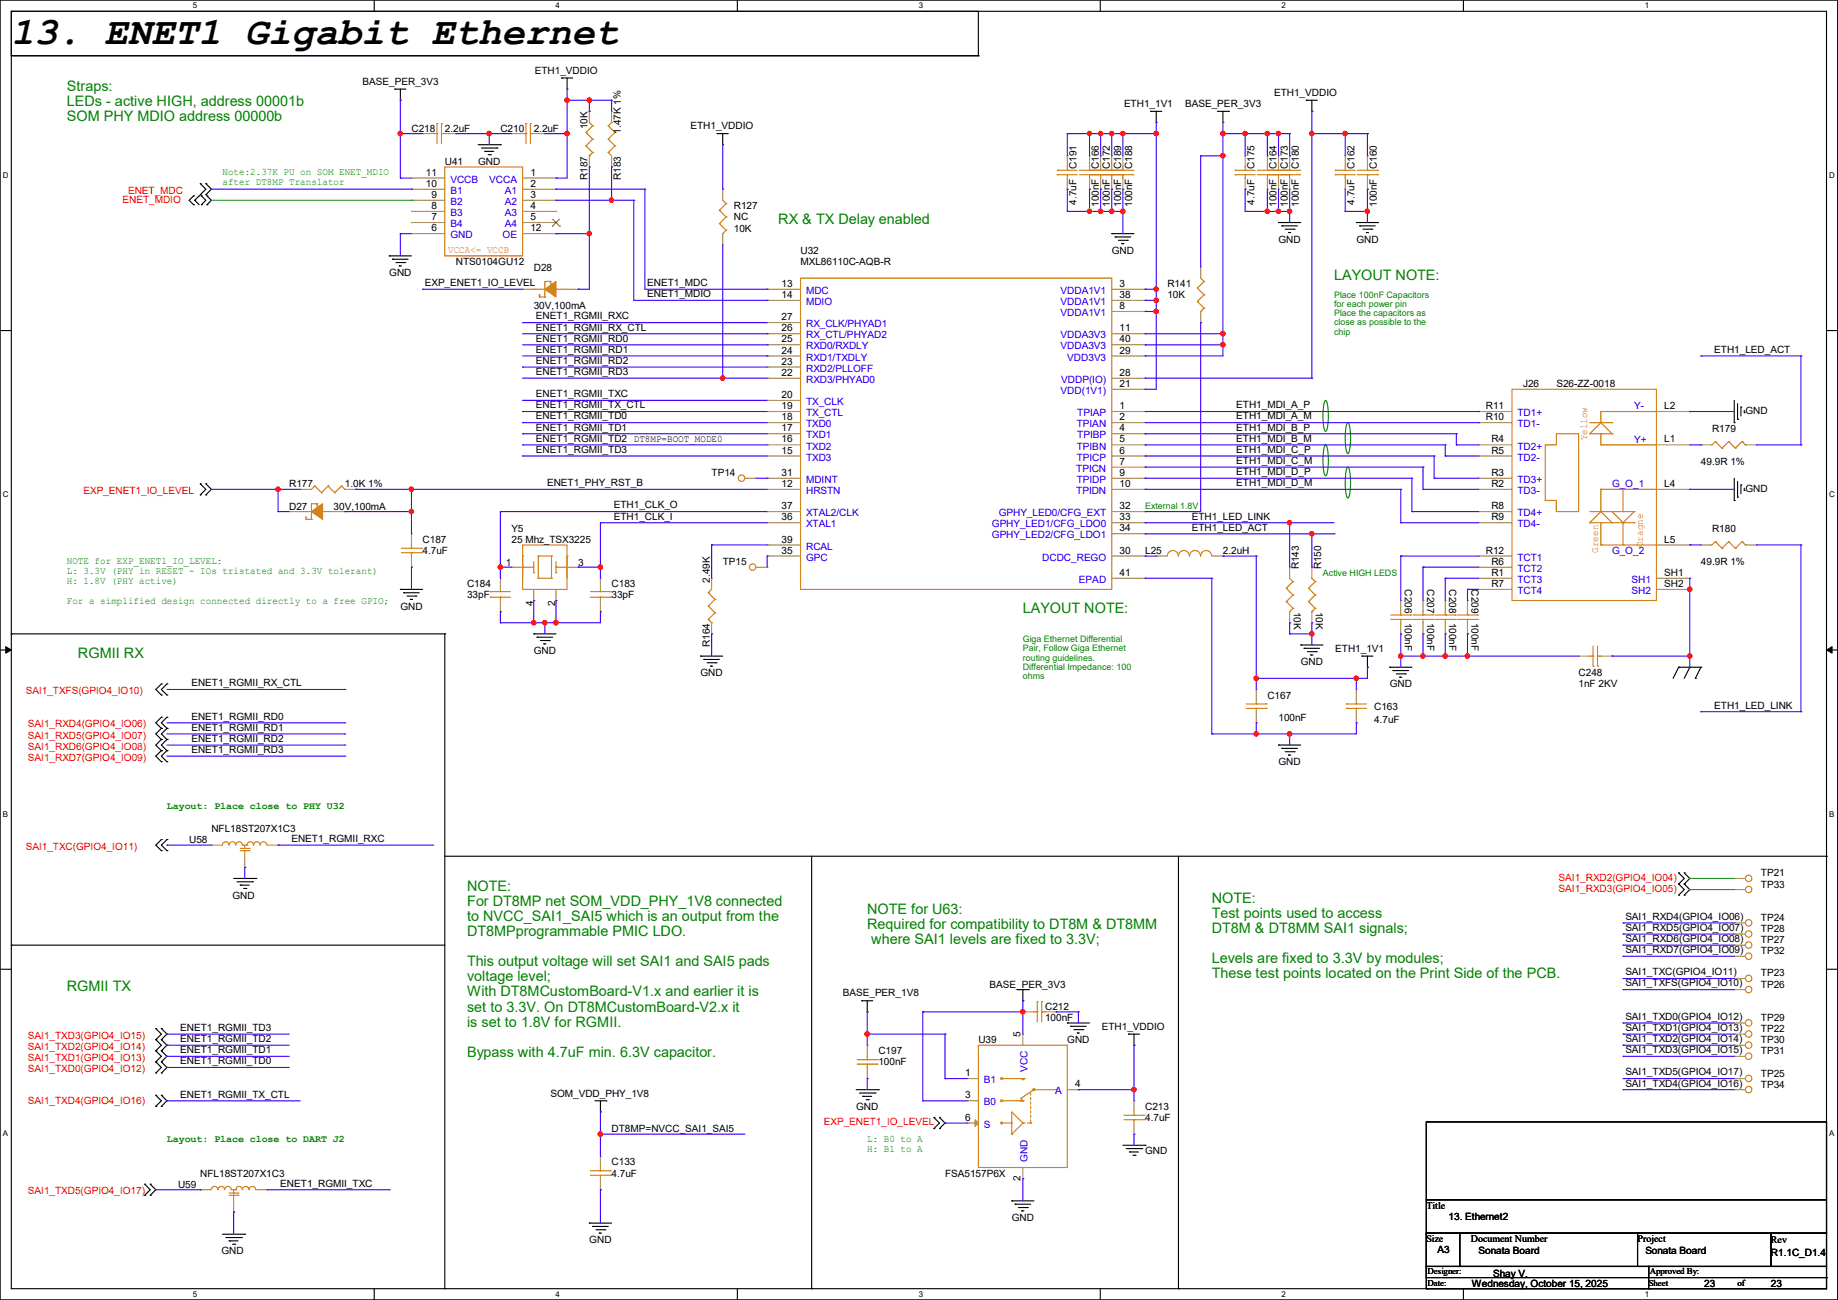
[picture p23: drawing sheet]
<svg xmlns="http://www.w3.org/2000/svg" width="420mm" height="297mm" viewBox="0 0 420 297" stroke-linecap="round" stroke-linejoin="round" font-family="sans-serif">
<defs><g id="words">
<text font-size="8.9" x="2.6" y="10.1">13. ENET1 Gigabit Ethernet</text>
<g font-size="3.3" fill="#008000">
<text x="15.3" y="20.8">Straps:</text>
<text x="15.3" y="24.2">LEDs - active HIGH, address 00001b</text>
<text x="15.3" y="27.6">SOM PHY MDIO address 00000b</text>
<text x="177.8" y="51.3">RX &amp; TX Delay enabled</text>
<text x="304.8" y="64">LAYOUT NOTE:</text>
<text x="233.7" y="140.2">LAYOUT NOTE:</text>
<text x="17.8" y="150.3">RGMII RX</text>
<text x="106.7" y="203.7">NOTE:</text>
<text x="106.7" y="207.1">For DT8MP net SOM_VDD_PHY_1V8 connected</text>
<text x="198.2" y="208.7">NOTE for U63:</text>
<text x="276.9" y="206.2">NOTE:</text>
<text x="276.9" y="209.6">Test points used to access</text>
<text x="106.7" y="210.5">to NVCC_SAI1_SAI5 which is an output from the</text>
<text x="106.7" y="214">DT8MPprogrammable PMIC LDO.</text>
<text x="198.2" y="212.2">Required for compatibility to DT8M &amp; DT8MM</text>
<text x="199.1" y="215.6">where SAI1 levels are fixed to 3.3V;</text>
<text x="276.9" y="213.1">DT8M &amp; DT8MM SAI1 signals;</text>
<text x="106.7" y="220.8">This output voltage will set SAI1 and SAI5 pads</text>
<text x="276.9" y="219.9">Levels are fixed to 3.3V by modules;</text>
<text x="15.3" y="226.5">RGMII TX</text>
<text x="106.7" y="224.2">voltage level;</text>
<text x="106.7" y="227.7">With DT8MCustomBoard-V1.x and earlier it is</text>
<text x="276.9" y="223.4">These test points located on the Print Side of the PCB.</text>
<text x="106.7" y="231.1">set to 3.3V. On DT8MCustomBoard-V2.x it</text>
<text x="106.7" y="234.5">is set to 1.8V for RGMII.</text>
<text x="106.7" y="241.4">Bypass with 4.7uF min. 6.3V capacitor.</text>
</g>
<g font-size="2.3">
<text x="122.2" y="16.8">ETH1_VDDIO</text>
<text x="82.8" y="19.4">BASE_PER_3V3</text>
<text x="291.1" y="21.9">ETH1_VDDIO</text>
<text x="134.2" y="29.5" transform="rotate(-90 134.2 29.5)">10K</text>
<text x="157.8" y="29.5">ETH1_VDDIO</text>
<text x="256.8" y="24.5">ETH1_1V1</text>
<text x="270.8" y="24.5">BASE_PER_3V3</text>
<text x="94" y="30.1">C218</text>
<text x="101.6" y="30.1">2.2uF</text>
<text x="114.3" y="30.1">C210</text>
<text x="122" y="30.1">2.2uF</text>
<text x="141.9" y="30.5" transform="rotate(-90 141.9 30.5)">1.47K 1%</text>
<text x="97.3" y="40.1">11</text>
<text x="101.6" y="37.7">U41</text>
<text x="109.3" y="37.7">GND</text>
<text x="121.2" y="40.1">1</text>
<text x="134.2" y="41.2" transform="rotate(-90 134.2 41.2)">R187</text>
<text x="141.9" y="41.2" transform="rotate(-90 141.9 41.2)">R183</text>
<text x="246" y="38.7" transform="rotate(-90 246 38.7)">C191</text>
<text x="251.1" y="38.7" transform="rotate(-90 251.1 38.7)">C166</text>
<text x="253.6" y="38.7" transform="rotate(-90 253.6 38.7)">C172</text>
<text x="256.2" y="38.7" transform="rotate(-90 256.2 38.7)">C189</text>
<text x="258.7" y="38.7" transform="rotate(-90 258.7 38.7)">C188</text>
<text x="286.6" y="38.7" transform="rotate(-90 286.6 38.7)">C175</text>
<text x="291.7" y="38.7" transform="rotate(-90 291.7 38.7)">C164</text>
<text x="294.3" y="38.7" transform="rotate(-90 294.3 38.7)">C173</text>
<text x="296.8" y="38.7" transform="rotate(-90 296.8 38.7)">C180</text>
<text x="309.5" y="38.7" transform="rotate(-90 309.5 38.7)">C162</text>
<text x="314.6" y="38.7" transform="rotate(-90 314.6 38.7)">C160</text>
<text x="97.3" y="42.7">10</text>
<text x="98.6" y="47.8">8</text>
<text x="98.6" y="45.2">9</text>
<text x="121.2" y="42.7">2</text>
<text x="121.2" y="45.2">3</text>
<text x="121.2" y="47.8">4</text>
<text x="167.7" y="47.8">R127</text>
<text x="246" y="46.8" transform="rotate(-90 246 46.8)">4.7uF</text>
<text x="251.1" y="47.3" transform="rotate(-90 251.1 47.3)">100nF</text>
<text x="253.6" y="47.3" transform="rotate(-90 253.6 47.3)">100nF</text>
<text x="256.2" y="47.3" transform="rotate(-90 256.2 47.3)">100nF</text>
<text x="258.7" y="47.3" transform="rotate(-90 258.7 47.3)">100nF</text>
<text x="286.6" y="46.8" transform="rotate(-90 286.6 46.8)">4.7uF</text>
<text x="291.7" y="47.3" transform="rotate(-90 291.7 47.3)">100nF</text>
<text x="294.3" y="47.3" transform="rotate(-90 294.3 47.3)">100nF</text>
<text x="296.8" y="47.3" transform="rotate(-90 296.8 47.3)">100nF</text>
<text x="309.5" y="46.8" transform="rotate(-90 309.5 46.8)">4.7uF</text>
<text x="314.6" y="47.3" transform="rotate(-90 314.6 47.3)">100nF</text>
<text x="98.6" y="52.8">6</text>
<text x="98.6" y="50.3">7</text>
<text x="121.2" y="50.3">5</text>
<text x="121.2" y="52.8">12</text>
<text x="167.7" y="52.9">10K</text>
<text x="167.7" y="50.4">NC</text>
<text x="182.9" y="58">U32</text>
<text x="254" y="58">GND</text>
<text x="292.1" y="55.5">GND</text>
<text x="309.9" y="55.5">GND</text>
<text x="88.9" y="63.1">GND</text>
<text x="97.1" y="65.4">EXP_ENET1_IO_LEVEL</text>
<text x="104.2" y="60.5">NTS0104GU12</text>
<text x="122" y="61.8">D28</text>
<text x="147.9" y="65.4">ENET1_MDC</text>
<text x="178.6" y="65.5">13</text>
<text x="182.9" y="60.5">MXL86110C-AQB-R</text>
<text x="255.8" y="65.5">3</text>
<text x="266.7" y="65.6">R141</text>
<text x="122" y="70.7">30V,100mA</text>
<text x="147.9" y="67.9">ENET1_MDIO</text>
<text x="178.6" y="68.1">14</text>
<text x="255.8" y="70.6">8</text>
<text x="255.8" y="68.1">38</text>
<text x="266.7" y="68.2">10K</text>
<text x="122.5" y="73">ENET1_RGMII_RXC</text>
<text x="122.5" y="75.5">ENET1_RGMII_RX_CTL</text>
<text x="178.6" y="73.2">27</text>
<text x="178.6" y="75.7">26</text>
<text x="255.8" y="75.7">11</text>
<text x="122.5" y="78.1">ENET1_RGMII_RD0</text>
<text x="122.5" y="80.6">ENET1_RGMII_RD1</text>
<text x="122.5" y="83.1">ENET1_RGMII_RD2</text>
<text x="178.6" y="83.3">23</text>
<text x="178.6" y="80.8">24</text>
<text x="178.6" y="78.2">25</text>
<text x="255.8" y="78.2">40</text>
<text x="255.8" y="80.8">29</text>
<text x="391.7" y="80.6">ETH1_LED_ACT</text>
<text x="122.5" y="85.7">ENET1_RGMII_RD3</text>
<text x="178.6" y="85.9">22</text>
<text x="255.8" y="88.4">21</text>
<text x="255.8" y="85.9">28</text>
<text x="348" y="88.5">J26</text>
<text x="355.6" y="88.5">S26-ZZ-0018</text>
<text x="122.5" y="95.8">ENET1_RGMII_TD0</text>
<text x="122.5" y="90.8">ENET1_RGMII_TXC</text>
<text x="122.5" y="93.3">ENET1_RGMII_TX_CTL</text>
<text x="178.6" y="93.5">19</text>
<text x="178.6" y="90.9">20</text>
<text x="255.8" y="93.5">1</text>
<text x="282.5" y="93.3">ETH1_MDI_A_P</text>
<text x="282.5" y="95.8">ETH1_MDI_A_M</text>
<text x="339.5" y="93.5">R11</text>
<text x="380.3" y="93.5">L2</text>
<text x="398.8" y="94.6">GND</text>
<text x="122.5" y="98.4">ENET1_RGMII_TD1</text>
<text x="122.5" y="100.9">ENET1_RGMII_TD2 DT8MP=BOOT_MODE0</text>
<text x="178.6" y="98.6">17</text>
<text x="178.6" y="101.1">16</text>
<text x="178.6" y="96">18</text>
<text x="255.8" y="96">2</text>
<text x="255.8" y="98.6">4</text>
<text x="255.8" y="101.1">5</text>
<text x="282.5" y="98.4">ETH1_MDI_B_P</text>
<text x="282.5" y="100.9">ETH1_MDI_B_M</text>
<text x="339.5" y="96">R10</text>
<text x="340.8" y="101.1">R4</text>
<text x="380.3" y="101.1">L1</text>
<text x="391.2" y="98.6">R179</text>
<text x="122.5" y="103.5">ENET1_RGMII_TD3</text>
<text x="178.6" y="103.6">15</text>
<text x="255.8" y="103.6">6</text>
<text x="255.8" y="106.2">7</text>
<text x="282.5" y="103.5">ETH1_MDI_C_P</text>
<text x="282.5" y="106">ETH1_MDI_C_M</text>
<text x="340.8" y="103.6">R5</text>
<text x="388.7" y="106.3">49.9R 1%</text>
<text x="66.1" y="111.3">R177</text>
<text x="78.8" y="111.3">1.0K 1%</text>
<text x="125" y="111.1">ENET1_PHY_RST_B</text>
<text x="162.6" y="108.8">TP14</text>
<text x="178.6" y="111.3">12</text>
<text x="178.6" y="108.7">31</text>
<text x="255.8" y="108.7">9</text>
<text x="255.8" y="111.3">10</text>
<text x="282.5" y="108.5">ETH1_MDI_D_P</text>
<text x="282.5" y="111.1">ETH1_MDI_D_M</text>
<text x="340.8" y="111.3">R2</text>
<text x="340.8" y="108.7">R3</text>
<text x="380.3" y="111.3">L4</text>
<text x="398.8" y="112.4">GND</text>
<text x="66.1" y="116.4">D27</text>
<text x="76.2" y="116.4">30V,100mA</text>
<text x="140.3" y="116.2">ETH1_CLK_O</text>
<text x="140.3" y="118.7">ETH1_CLK_I</text>
<text x="178.6" y="116.3">37</text>
<text x="178.6" y="118.9">36</text>
<text x="255.8" y="116.3">32</text>
<text x="255.8" y="118.9">33</text>
<text x="272.3" y="118.7">ETH1_LED_LINK</text>
<text x="340.8" y="116.3">R8</text>
<text x="340.8" y="118.9">R9</text>
<text x="96.6" y="124">C187</text>
<text x="116.9" y="121.5">Y5</text>
<text x="116.9" y="124">25 Mhz_TSX3225</text>
<text x="178.6" y="124">39</text>
<text x="255.8" y="121.4">34</text>
<text x="272.3" y="121.2">ETH1_LED_ACT</text>
<text x="380.3" y="124">L5</text>
<text x="391.2" y="121.5">R180</text>
<text x="96.6" y="126.6">4.7uF</text>
<text x="115.6" y="129.4">1</text>
<text x="132.1" y="129.4">3</text>
<text x="165.1" y="129.1">TP15</text>
<text x="178.6" y="126.5">35</text>
<text x="255.8" y="126.5">30</text>
<text x="255.8" y="131.6">41</text>
<text x="261.7" y="126.6">L25</text>
<text x="279.4" y="126.6">2.2uH</text>
<text x="296.8" y="130.1" transform="rotate(-90 296.8 130.1)">R143</text>
<text x="301.9" y="130.1" transform="rotate(-90 301.9 130.1)">R150</text>
<text x="339.5" y="126.5">R12</text>
<text x="340.8" y="131.6">R1</text>
<text x="340.8" y="129">R6</text>
<text x="380.3" y="131.6">SH1</text>
<text x="388.7" y="129.1">49.9R 1%</text>
<text x="106.7" y="134.2">C184</text>
<text x="106.7" y="136.7">33pF</text>
<text x="139.7" y="134.2">C183</text>
<text x="139.7" y="136.7">33pF</text>
<text x="162.2" y="133.1" transform="rotate(-90 162.2 133.1)">2.49K</text>
<text x="321" y="134.7" transform="rotate(90 321 134.7)">C206</text>
<text x="326.1" y="134.7" transform="rotate(90 326.1 134.7)">C207</text>
<text x="331.2" y="134.7" transform="rotate(90 331.2 134.7)">C208</text>
<text x="336.3" y="134.7" transform="rotate(90 336.3 134.7)">C209</text>
<text x="340.8" y="134.1">R7</text>
<text x="380.3" y="134.1">SH2</text>
<text x="91.5" y="139.3">GND</text>
<text x="121.8" y="138.5" transform="rotate(-90 121.8 138.5)">4</text>
<text x="126.9" y="138.5" transform="rotate(-90 126.9 138.5)">2</text>
<text x="295.6" y="139.7" transform="rotate(90 295.6 139.7)">10K</text>
<text x="300.7" y="139.7" transform="rotate(90 300.7 139.7)">10K</text>
<text x="321" y="142.3" transform="rotate(90 321 142.3)">100nF</text>
<text x="326.1" y="142.3" transform="rotate(90 326.1 142.3)">100nF</text>
<text x="331.2" y="142.3" transform="rotate(90 331.2 142.3)">100nF</text>
<text x="336.3" y="142.3" transform="rotate(90 336.3 142.3)">100nF</text>
<text x="122" y="149.4">GND</text>
<text x="162.2" y="147.9" transform="rotate(-90 162.2 147.9)">R164</text>
<text x="305.1" y="148.9">ETH1_1V1</text>
<text x="160.1" y="154.5">GND</text>
<text x="297.2" y="152">GND</text>
<text x="360.7" y="154.5">C248</text>
<text x="43.7" y="156.8">ENET1_RGMII_RX_CTL</text>
<text x="289.6" y="159.6">C167</text>
<text x="317.5" y="157.1">GND</text>
<text x="360.7" y="157.1">1nF 2KV</text>
<text x="391.7" y="161.9">ETH1_LED_LINK</text>
<text x="43.7" y="164.4">ENET1_RGMII_RD0</text>
<text x="43.7" y="167">ENET1_RGMII_RD1</text>
<text x="292.1" y="164.7">100nF</text>
<text x="314" y="162.1">C163</text>
<text x="314" y="165.2">4.7uF</text>
<text x="43.7" y="172">ENET1_RGMII_RD3</text>
<text x="43.7" y="169.5">ENET1_RGMII_RD2</text>
<text x="292.1" y="174.8">GND</text>
<text x="48.3" y="190.1">NFL18ST207X1C3</text>
<text x="43.2" y="192.6">U58</text>
<text x="66.6" y="192.4">ENET1_RGMII_RXC</text>
<text x="402.4" y="200.2">TP21</text>
<text x="402.4" y="202.8">TP33</text>
<text x="53.1" y="205.3">GND</text>
<text x="371.4" y="210.1">SAI1_RXD4(GPIO4_IO06)</text>
<text x="371.4" y="212.7">SAI1_RXD5(GPIO4_IO07)</text>
<text x="371.4" y="215.2">SAI1_RXD6(GPIO4_IO08)</text>
<text x="402.4" y="215.5">TP27</text>
<text x="402.4" y="210.4">TP24</text>
<text x="402.4" y="212.9">TP28</text>
<text x="371.4" y="217.8">SAI1_RXD7(GPIO4_IO09)</text>
<text x="402.4" y="218">TP32</text>
<text x="192.6" y="227.7">BASE_PER_1V8</text>
<text x="226.1" y="225.6">BASE_PER_3V3</text>
<text x="371.4" y="222.8">SAI1_TXC(GPIO4_IO11)</text>
<text x="371.4" y="225.4">SAI1_TXFS(GPIO4_IO10)</text>
<text x="402.4" y="223.1">TP23</text>
<text x="402.4" y="225.6">TP26</text>
<text x="238.8" y="230.7">C212</text>
<text x="238.8" y="233.3">100nF</text>
<text x="371.4" y="233">SAI1_TXD0(GPIO4_IO12)</text>
<text x="402.4" y="233.3">TP29</text>
<text x="41.2" y="235.5">ENET1_RGMII_TD3</text>
<text x="41.2" y="238.1">ENET1_RGMII_TD2</text>
<text x="223.6" y="238.3">U39</text>
<text x="233.2" y="237" transform="rotate(-90 233.2 237)">5</text>
<text x="243.9" y="238.3">GND</text>
<text x="251.8" y="235.3">ETH1_VDDIO</text>
<text x="371.4" y="235.5">SAI1_TXD1(GPIO4_IO13)</text>
<text x="371.4" y="238.1">SAI1_TXD2(GPIO4_IO14)</text>
<text x="402.4" y="235.8">TP22</text>
<text x="402.4" y="238.3">TP30</text>
<text x="41.2" y="243.2">ENET1_RGMII_TD0</text>
<text x="41.2" y="240.6">ENET1_RGMII_TD1</text>
<text x="200.7" y="240.9">C197</text>
<text x="200.7" y="243.4">100nF</text>
<text x="220.5" y="245.9">1</text>
<text x="371.4" y="240.6">SAI1_TXD3(GPIO4_IO15)</text>
<text x="371.4" y="245.7">SAI1_TXD5(GPIO4_IO17)</text>
<text x="402.4" y="240.9">TP31</text>
<text x="402.4" y="246">TP25</text>
<text x="41.2" y="250.8">ENET1_RGMII_TX_CTL</text>
<text x="125.8" y="250.5">SOM_VDD_PHY_1V8</text>
<text x="220.5" y="251">3</text>
<text x="245.7" y="248.4">4</text>
<text x="371.4" y="248.2">SAI1_TXD4(GPIO4_IO16)</text>
<text x="402.4" y="248.5">TP34</text>
<text x="195.6" y="253.6">GND</text>
<text x="220.5" y="256">6</text>
<text x="261.7" y="253.6">C213</text>
<text x="261.7" y="256.1">4.7uF</text>
<text x="139.7" y="258.7">DT8MP=NVCC_SAI1_SAI5</text>
<text x="261.7" y="263.7">GND</text>
<text x="45.8" y="268.8">NFL18ST207X1C3</text>
<text x="139.7" y="266.3">C133</text>
<text x="139.7" y="268.8">4.7uF</text>
<text x="215.9" y="268.8">FSA5157P6X</text>
<text x="233.2" y="269.8" transform="rotate(-90 233.2 269.8)">2</text>
<text x="40.7" y="271.4">U59</text>
<text x="64.1" y="271.1">ENET1_RGMII_TXC</text>
<text x="231.2" y="279">GND</text>
<text x="325.9" y="276.1">Title</text>
<text x="331" y="278.7">13. Ethernet2</text>
<text x="50.6" y="286.6">GND</text>
<text x="134.7" y="284.1">GND</text>
<text x="325.9" y="283.8">Size</text>
<text x="328.5" y="286.3">A3</text>
<text x="336.1" y="283.8">Document Number</text>
<text x="337.9" y="286.6">Sonata Board</text>
<text x="374.2" y="283.8">Project</text>
<text x="376" y="286.6">Sonata Board</text>
<text x="404.7" y="284">Rev</text>
<text x="404.7" y="286.8">R1.1C_D1.4</text>
<text x="336.3" y="294">Wednesday, October 15, 2025</text>
<text x="341.2" y="291.7">Shay V.</text>
<text x="389.4" y="294">23</text>
<text x="404.7" y="294">23</text>
</g>
<g font-size="2.3" fill="#008000">
<text x="50.8" y="40">Note:2.37K PU on SOM ENET_MDIO</text>
<text x="50.8" y="42.3">after DT8MP Translator</text>
<text x="15.3" y="128.9">NOTE for EXP_ENET1_IO_LEVEL:</text>
<text x="15.3" y="131.2">L: 3.3V (PHY in RESET - IOs tristated and 3.3V tolerant)</text>
<text x="15.3" y="133.5">H: 1.8V (PHY active)</text>
<text x="15.3" y="138">For a simplified design connected directly to a free GPIO;</text>
<text x="38.1" y="184.8">Layout: Place close to PHY U32</text>
<text x="38.1" y="261">Layout: Place close to DART J2</text>
<text x="198.2" y="261">L: B0 to A</text>
<text x="198.2" y="263.3">H: B1 to A</text>
</g>
<g font-size="2.3" fill="#00c">
<text x="102.9" y="41.7">VCCB</text>
<text x="111.8" y="41.7">VCCA</text>
<text x="102.9" y="46.8">B2</text>
<text x="102.9" y="44.3">B1</text>
<text x="115.4" y="44.3">A1</text>
<text x="115.4" y="46.8">A2</text>
<text x="102.9" y="51.9">B4</text>
<text x="102.9" y="49.4">B3</text>
<text x="115.4" y="49.4">A3</text>
<text x="115.4" y="51.9">A4</text>
<text x="102.9" y="54.4">GND</text>
<text x="114.9" y="54.4">OE</text>
<text x="184.2" y="67.1">MDC</text>
<text x="184.2" y="69.7">MDIO</text>
<text x="242.4" y="67.1">VDDA1V1</text>
<text x="242.4" y="69.7">VDDA1V1</text>
<text x="184.2" y="74.8">RX_CLK/PHYAD1</text>
<text x="184.2" y="77.3">RX_CTL/PHYAD2</text>
<text x="242.4" y="77.3">VDDA3V3</text>
<text x="242.4" y="72.2">VDDA1V1</text>
<text x="184.2" y="82.4">RXD1/TXDLY</text>
<text x="184.2" y="79.8">RXD0/RXDLY</text>
<text x="242.4" y="79.8">VDDA3V3</text>
<text x="243.9" y="82.4">VDD3V3</text>
<text x="184.2" y="87.5">RXD3/PHYAD0</text>
<text x="184.2" y="84.9">RXD2/PLLOFF</text>
<text x="242.5" y="87.5">VDDP(IO)</text>
<text x="184.2" y="95.1">TX_CTL</text>
<text x="184.2" y="92.5">TX_CLK</text>
<text x="242.4" y="90">VDD(1V1)</text>
<text x="246.2" y="95.1">TPIAP</text>
<text x="346.8" y="95.1">TD1+</text>
<text x="373.4" y="93.6">Y-</text>
<text x="184.2" y="100.2">TXD1</text>
<text x="184.2" y="97.6">TXD0</text>
<text x="246" y="97.6">TPIAN</text>
<text x="246.2" y="100.2">TPIBP</text>
<text x="346.8" y="97.6">TD1-</text>
<text x="373.4" y="101.2">Y+</text>
<text x="184.2" y="102.7">TXD2</text>
<text x="184.2" y="105.2">TXD3</text>
<text x="245.9" y="107.8">TPICN</text>
<text x="246" y="102.7">TPIBN</text>
<text x="246" y="105.2">TPICP</text>
<text x="346.8" y="102.7">TD2+</text>
<text x="346.8" y="105.2">TD2-</text>
<text x="184.2" y="112.9">HRSTN</text>
<text x="184.2" y="110.3">MDINT</text>
<text x="245.9" y="112.9">TPIDN</text>
<text x="246" y="110.3">TPIDP</text>
<text x="346.8" y="112.9">TD3-</text>
<text x="346.8" y="110.3">TD3+</text>
<text x="368.3" y="111.3">G_O_1</text>
<text x="184.2" y="117.9">XTAL2/CLK</text>
<text x="228.2" y="117.9">GPHY_LED0/CFG_EXT</text>
<text x="346.8" y="117.9">TD4+</text>
<text x="184.2" y="120.5">XTAL1</text>
<text x="184.2" y="125.6">RCAL</text>
<text x="226.7" y="120.5">GPHY_LED1/CFG_LDO0</text>
<text x="226.7" y="123">GPHY_LED2/CFG_LDO1</text>
<text x="346.8" y="120.5">TD4-</text>
<text x="184.2" y="128.1">GPC</text>
<text x="238.2" y="128.1">DCDC_REGO</text>
<text x="346.8" y="130.6">TCT2</text>
<text x="346.8" y="128.1">TCT1</text>
<text x="368.3" y="126.6">G_O_2</text>
<text x="246.6" y="133.2">EPAD</text>
<text x="346.8" y="133.2">TCT3</text>
<text x="346.8" y="135.7">TCT4</text>
<text x="372.8" y="133.2">SH1</text>
<text x="372.8" y="135.7">SH2</text>
<text x="234.8" y="244.9" transform="rotate(-90 234.8 244.9)">VCC</text>
<text x="224.8" y="247.5">B1</text>
<text x="241.1" y="250">A</text>
<text x="224.8" y="257.6">S</text>
<text x="224.8" y="252.6">B0</text>
<text x="234.8" y="265.5" transform="rotate(-90 234.8 265.5)">GND</text>
</g>
<g font-size="2.3" fill="#f00">
<text x="28" y="46.3">ENET_MDIO</text>
<text x="29.3" y="44.3">ENET_MDC</text>
<text x="19.1" y="112.9">EXP_ENET1_IO_LEVEL</text>
<text x="5.9" y="158.6">SAI1_TXFS(GPIO4_IO10)</text>
<text x="6.4" y="166.2">SAI1_RXD4(GPIO4_IO06)</text>
<text x="6.4" y="173.8">SAI1_RXD7(GPIO4_IO09)</text>
<text x="6.4" y="171.3">SAI1_RXD6(GPIO4_IO08)</text>
<text x="6.4" y="168.7">SAI1_RXD5(GPIO4_IO07)</text>
<text x="5.9" y="194.1">SAI1_TXC(GPIO4_IO11)</text>
<text x="356.2" y="201.3">SAI1_RXD2(GPIO4_IO04)</text>
<text x="356.2" y="203.8">SAI1_RXD3(GPIO4_IO05)</text>
<text x="6.4" y="237.3">SAI1_TXD3(GPIO4_IO15)</text>
<text x="6.4" y="239.9">SAI1_TXD2(GPIO4_IO14)</text>
<text x="6.4" y="244.9">SAI1_TXD0(GPIO4_IO12)</text>
<text x="6.4" y="242.4">SAI1_TXD1(GPIO4_IO13)</text>
<text x="6.4" y="252.3">SAI1_TXD4(GPIO4_IO16)</text>
<text x="188.3" y="257.1">EXP_ENET1_IO_LEVEL</text>
<text x="6.4" y="272.9">SAI1_TXD5(GPIO4_IO17)</text>
</g>
<g font-size="2.3" fill="#cc8006">
<text x="102.4" y="57.8">VCCA&lt;= VCCB</text>
<text x="362.7" y="100.6" transform="rotate(-90 362.7 100.6)">Yellow</text>
<text x="375.4" y="125" transform="rotate(-90 375.4 125)">Oragne</text>
<text x="365.2" y="126.3" transform="rotate(-90 365.2 126.3)">Green</text>
</g>
<g font-size="2" fill="#008000">
<text x="304.8" y="68">Place 100nF Capacitors</text>
<text x="304.8" y="70.1">for each power pin</text>
<text x="304.8" y="72.2">Place the capacitors as</text>
<text x="304.8" y="74.3">close as possible to the</text>
<text x="304.8" y="76.5">chip</text>
<text x="261.7" y="116.2">External 1.8V</text>
<text x="302.3" y="131.5">Active HIGH LEDS</text>
<text x="233.7" y="146.7">Giga Ethernet Differential</text>
<text x="233.7" y="148.8">Pair, Follow Giga Ethernet</text>
<text x="233.7" y="151">routing guidelines.</text>
<text x="233.7" y="153.1">Differential Impedance: 100</text>
<text x="233.7" y="155.2">ohms</text>
</g>
<g font-size="2">
<text x="326.2" y="293.7">Date:</text>
<text x="326.2" y="291.2">Designer:</text>
<text x="376.7" y="293.7">Sheet</text>
<text x="377" y="291.2">Approved By:</text>
<text x="397.1" y="293.7">of</text>
</g>
<g font-size="1.8">
<text x="44" y="1.9">5</text>
<text x="127" y="1.9">4</text>
<text x="209.9" y="1.9">3</text>
<text x="292.9" y="1.9">2</text>
<text x="375.8" y="1.9">1</text>
<text x=".7" y="40.6">D</text>
<text x="418" y="40.6">D</text>
<text x=".7" y="113.6">C</text>
<text x="418" y="113.6">C</text>
<text x=".7" y="186.6">B</text>
<text x="418" y="186.6">B</text>
<text x=".7" y="259.5">A</text>
<text x="418" y="259.5">A</text>
<text x="44" y="296.3">5</text>
<text x="127" y="296.3">4</text>
<text x="209.9" y="296.3">3</text>
<text x="292.9" y="296.3">2</text>
<text x="375.8" y="296.3">1</text>
</g>
</g></defs>
<path d="M0 0h419.9v297h-419.9zM2.6 2.6h414.8v291.8h-414.8z" fill="none" stroke="#000" stroke-width=".25"/>
<g fill="#fff">
<path d="M44 .3h1v2h-1z"/>
<path d="M44 294.7h1v2h-1z"/>
</g>
<path d="M85.5 0v2.6M85.5 294.4v2.6" fill="none" stroke="#000" stroke-width=".25"/>
<g fill="#fff">
<path d="M127 .3h.9v2h-.9z"/>
<path d="M127 294.7h.9v2h-.9z"/>
</g>
<path d="M168.5 0v2.6M168.5 294.4v2.6" fill="none" stroke="#000" stroke-width=".25"/>
<g fill="#fff">
<path d="M209.9 .3h1v2h-1z"/>
<path d="M209.9 294.7h1v2h-1z"/>
</g>
<path d="M251.4 0v2.6M251.4 294.4v2.6" fill="none" stroke="#000" stroke-width=".25"/>
<g fill="#fff">
<path d="M292.9 .3h.9v2h-.9z"/>
<path d="M292.9 294.7h.9v2h-.9z"/>
</g>
<path d="M334.4 0v2.6M334.4 294.4v2.6" fill="none" stroke="#000" stroke-width=".25"/>
<g fill="#fff">
<path d="M375.8 .3h1v2h-1z"/>
<path d="M375.8 294.7h1v2h-1z"/>
<path d="M.7 39h1.2v2h-1.2z"/>
<path d="M418 39h1.3v2h-1.3z"/>
<path d="M.7 112h1.2v2h-1.2z"/>
<path d="M418 112h1.3v2h-1.3z"/>
</g>
<path d="M0 75.5h2.6M417.4 75.5h2.5" fill="none" stroke="#000" stroke-width=".25"/>
<g fill="#fff">
<path d="M.7 185h1.2v1.9h-1.2z"/>
<path d="M418 185h1.2v1.9h-1.2z"/>
</g>
<path d="M0 148.5h2.6M417.4 148.5h2.5" fill="none" stroke="#000" stroke-width=".25"/>
<path d="M1.3 147.7l1.3 .8-1.3 .7zM417.4 148.5l1.2-.8v1.5z" fill="#000" stroke="#000" stroke-width=".23"/>
<g fill="#fff">
<path d="M.7 257.9h1.2v2h-1.2z"/>
<path d="M418 257.9h1.2v2h-1.2z"/>
</g>
<g fill="none" stroke="#000" stroke-width=".25">
<path d="M2.6 2.6h221v10.1h-221zM2.6 12.7h221M128.3 17.8h.1M128.3 17.8h2.6M129.6 17.8v2.6M223.6 12.7h.1M90.2 20.4h.1M90.2 20.4h2.6M91.5 22.9h.1M91.5 20.4v2.5M109.3 33.1h5M110 33.8h3.6"/>
<path d="M110.8 34.6h.1M110.8 34.6h2M111.5 35.3h.6M112.1 35.3h.1M113.6 33.8h.1M114.3 33.1h.1M129.6 20.4h.1M163.9 30.5h.1M163.9 30.5h2.5M165.1 33.1h.1M165.1 30.5v2.6M262.9 25.4h.1"/>
<path d="M262.9 25.4h2.6M264.2 28h.1M264.2 25.4v2.6M278.2 25.4h2.5M279.4 28h.1M279.4 25.4v2.6M280.7 25.4h.1M298.5 22.9h.1M298.5 22.9h2.5M299.8 25.4h.1M299.8 22.9v2.5M44.2 46.8h.1"/>
<path d="M44.2 44.7h.1M44.2 44.7l-1 1.1 1 1M44.5 45.8h.1M44.5 45.8l1 1M45.5 44.7h.1M45.5 44.7l-1 1.1M45.8 42h.1M45.8 44.5h.1M45.8 42l1.2 1.2-1.2 1.3M46 44.7h.1M46 46.8h.1M46 44.7l1 1.1-1 1"/>
<path d="M47 42h.1M47 44.5h.1M47 42l1.3 1.2-1.3 1.3M47.3 44.7h.1M47.3 46.8h.1M47.3 44.7l1 1.1-1 1M88.9 58.5h.1M88.9 58.5h5.1M89.7 59.2h.1M89.7 59.2h3.6M90.5 60h2M92.5 60h.1"/>
<path d="M254 53.4h.1M254 53.4h5.1M254.8 54.1h.1M254.8 54.1h3.6M255.6 54.9h2M256.3 55.7h.1M256.3 55.7h.5M257.6 54.9h.1M292.1 50.8h.1M292.1 50.8h5.1M292.9 51.6h.1M292.9 51.6h3.6"/>
<path d="M293.7 52.4h2M294.4 53.1h.1M294.4 53.1h.5M295.7 52.4h.1M309.9 50.8h.1M309.9 50.8h5.1M310.7 51.6h.1M310.7 51.6h3.5M311.4 52.4h2.1M312.2 53.1h.1M312.2 53.1h.5M313.5 52.4h.1"/>
<path d="M91.2 60.7h.1M91.2 60.7h.5M396.3 96.6h.1M396.3 91.5v5.1M397 95.8h.1M397 92.2v3.6M397.8 93h.1M397.8 93v2M398.6 94.3h.1M398.6 93.8v.5M45.8 110.5h.1M45.8 113.1h.1"/>
<path d="M45.8 110.5l1.2 1.3-1.2 1.3M47 110.5h.1M47 113.1h.1M47 110.5l1.3 1.3-1.3 1.3M396.3 114.3h.1M396.3 109.3v5M397 113.6h.1M397 110v3.6M397.8 110.8h.1M397.8 110.8v2M398.6 112.1h.1M398.6 111.5v.6"/>
<path d="M91.5 134.7h.1M91.5 134.7h5.1M92.2 135.4h.1M92.2 135.4h3.6M93 136.2h2M93.8 136.9h.1M93.8 136.9h.5M95 136.2h.1M2.6 144.8h.1M2.6 144.8h99M36.9 156.3h.1M36.9 158.8h.1"/>
<path d="M36.9 156.3l-1.3 1.2 1.3 1.3M38.1 156.3h.1M38.1 158.8h.1M38.1 156.3l-1.2 1.2 1.2 1.3M101.6 144.8h.1M101.6 144.8v149.6M122 144.8h.1M122 144.8h5M122.7 145.6h.1M122.7 145.6h3.6M123.5 146.3h2M124.2 147.1h.1"/>
<path d="M124.2 147.1h.6M125.5 146.3h.1M160.1 149.9h.1M160.1 149.9h5M160.8 150.7h.1M160.8 150.7h3.6M161.6 151.4h2M162.3 152.2h.1M162.3 152.2h.6M163.6 151.4h.1M297.2 147.4h.1M297.2 147.4h5.1"/>
<path d="M298 148.1h.1M298 148.1h3.5M298.7 148.9h2.1M299.5 149.6h.1M299.5 149.6h.5M300.8 148.9h.1M311.2 149.9h.1M311.2 149.9h2.5M312.5 152.4h.1M312.5 149.9v2.5M317.5 152.4h.1M317.5 152.4h5.1"/>
<path d="M318.3 153.2h.1M318.3 153.2h3.6M319.1 154h2M319.8 154.7h.1M319.8 154.7h.5M321.1 154h.1M383.6 152.4h.1M383.6 152.4h5.1M383.6 152.4l-1.3 2.6M386.1 152.4h.1M386.1 152.4l-1.2 2.6M387.4 155h.1"/>
<path d="M388.7 152.4h.1M388.7 152.4l-1.3 2.6M36.9 171.5h.1M36.9 174h.1M36.9 163.9h.1M36.9 166.4h.1M36.9 169h.1M36.9 171.5l-1.3 1.3 1.3 1.2M36.9 163.9l-1.3 1.2 1.3 1.3M36.9 169l-1.3 1.2 1.3 1.3M36.9 166.4l-1.3 1.3 1.3 1.3M38.1 171.5h.1"/>
<path d="M38.1 174h.1M38.1 163.9h.1M38.1 166.4h.1M38.1 169h.1M38.1 171.5l-1.2 1.3 1.2 1.2M38.1 163.9l-1.2 1.2 1.2 1.3M38.1 169l-1.2 1.2 1.2 1.3M38.1 166.4l-1.2 1.3 1.2 1.3M292.1 170.2h.1M292.1 170.2h5.1M292.9 171h.1M292.9 171h3.6"/>
<path d="M293.7 171.7h2M294.4 172.5h.1M294.4 172.5h.5M295.7 171.7h.1M36.9 191.8h.1M36.9 194.4h.1M36.9 191.8l-1.3 1.3 1.3 1.3M38.1 191.8h.1M38.1 194.4h.1M38.1 191.8l-1.2 1.3 1.2 1.3M101.6 195.6h315.8M185.5 195.6v98.8"/>
<path d="M269.3 195.6v98.8M383.6 199.4h.1M383.6 199.4l1.3 1.3-1.3 1.3M384.9 199.4h.1M384.9 199.4l1.2 1.3-1.2 1.3M417.4 195.6h.1M2.6 215.9h.1M2.6 215.9h99M53.4 200.7h5.1M54.1 201.5h3.6M54.9 202.2h.1M54.9 202.2h2"/>
<path d="M55.7 203h.5M56.2 203h.1M57.7 201.5h.1M58.5 200.7h.1M383.6 202h.1M383.6 204.5h.1M383.6 202l1.3 1.2-1.3 1.3M384.9 202h.1M384.9 204.5h.1M384.9 202l1.2 1.2-1.2 1.3M0 221.4h2.6M35.6 235h.1"/>
<path d="M35.6 237.5h.1M35.6 235l1.3 1.3-1.3 1.2M35.6 237.5l1.3 1.3-1.3 1.3M36.9 235h.1M36.9 237.5h.1M36.9 235l1.2 1.3-1.2 1.2M36.9 237.5l1.2 1.3-1.2 1.3M196.9 228.6h.1M196.9 228.6h2.5M198.2 231.2h.1M198.2 228.6v2.6M232.5 226.1h2.5"/>
<path d="M233.7 228.6h.1M233.7 226.1v2.5M235 226.1h.1M243.9 233.7h.1M243.9 233.7h5.1M244.6 234.5h.1M244.6 234.5h3.6M245.4 235.2h2M246.2 236h.1M246.2 236h.5M247.4 235.2h.1M257.9 236.3h.1"/>
<path d="M257.9 236.3h2.5M259.1 238.8h.1M259.1 236.3v2.5M417.4 221.4h2.5M35.6 252.8h.1M35.6 250.2h.1M35.6 242.6h.1M35.6 245.2h.1M35.6 240.1h.1M35.6 250.2l1.3 1.3-1.3 1.3M35.6 242.6l1.3 1.3-1.3 1.3M35.6 240.1l1.3 1.2-1.3 1.3"/>
<path d="M36.9 250.2h.1M36.9 252.8h.1M36.9 242.6h.1M36.9 245.2h.1M36.9 240.1h.1M36.9 250.2l1.2 1.3-1.2 1.3M36.9 242.6l1.2 1.3-1.2 1.3M36.9 240.1l1.2 1.2-1.2 1.3M135.9 251.5h2.6M137.2 254h.1M137.2 251.5v2.5M138.5 251.5h.1"/>
<path d="M195.6 249h5.1M196.4 249.7h3.5M197.1 250.5h.1M197.1 250.5h2.1M197.9 251.2h.5M198.4 251.2h.1M199.9 249.7h.1M200.7 249h.1M213.4 255.3h.1M213.4 257.9h.1M213.4 255.3l1.3 1.3-1.3 1.3M214.7 255.3h.1"/>
<path d="M214.7 257.9h.1M214.7 255.3l1.2 1.3-1.2 1.3M325.9 256.3h91.5v17.8h-91.5zM33.1 270.6h.1M33.1 273.1h.1M33.1 270.6l1.2 1.2-1.2 1.3M34.3 270.6h.1M34.3 273.1h.1M34.3 270.6l1.3 1.2-1.3 1.3M134.7 279.4h.1M134.7 279.4h5M231.2 274.4h.1"/>
<path d="M231.2 274.4h5.1M231.9 275.1h.1M231.9 275.1h3.6M232.7 275.9h2M233.5 276.6h.1M233.5 276.6h.5M234.7 275.9h.1M256.6 261.7h5.1M257.3 262.4h3.6M258.1 263.2h.1M258.1 263.2h2M258.9 263.9h.5"/>
<path d="M259.4 263.9h.1M260.9 262.4h.1M261.7 261.7h.1M325.9 274.1h91.5v7.6h-91.5zM50.8 282h5.1M51.6 282.7h3.6M52.4 283.5h.1M52.4 283.5h2M53.1 284.3h.5M53.6 284.3h.1M55.2 282.7h.1M55.9 282h.1"/>
<path d="M101.6 294.4h.1M135.4 280.2h.1M135.4 280.2h3.6M136.2 281h2M136.9 281.7h.1M136.9 281.7h.6M138.2 281h.1M185.5 294.4h.1M269.3 294.4h.1M325.9 281.7h7.6v7.6h-7.6zM325.9 289.3h50.8v2.6h-50.8zM325.9 294.4h.1"/>
<path d="M325.9 294.4h50.8M325.9 281.7v12.7M333.5 281.7h71.2v7.6h-71.2zM374.2 289.3h.1M374.2 281.7v7.6M376.7 289.3h40.7v5.1h-40.7zM376.7 294.4h.1M376.7 291.9h40.7M404.7 281.7h12.7v7.6h-12.7zM417.4 291.9h.1"/>
</g>
<path d="M302.8 91.6l.1-.1a5.6 5.6 0 0 1 .6 3.5l-.1 1.8a2.35 2.35 0 0 1-.5 1.8 5.6 5.6 0 0 1-.6-3.6l.1-1.8zM307.8 96.7l.2-.1a5.6 5.6 0 0 1 .6 3.5l-.1 1.8a2.35 2.35 0 0 1-.5 1.7 5.6 5.6 0 0 1-.6-3.5l.1-1.8zM302.8 101.8l.1-.2a5.6 5.6 0 0 1 .6 3.6l-.1 1.8a2.35 2.35 0 0 1-.5 1.7 5.6 5.6 0 0 1-.6-3.5l.1-1.8zM307.8 106.8l.2-.1a5.6 5.6 0 0 1 .6 3.6l-.1 1.7a2.35 2.35 0 0 1-.5 1.8 5.6 5.6 0 0 1-.6-3.5l.1-1.8z" fill="none" stroke="#008000" stroke-width=".25"/>
<g fill="none" stroke="#cc8006" stroke-width=".25">
<path d="M99.1 30.5h.8M99.9 28.2h.1M99.9 30.5h.1M99.9 28.2v4.6M100.9 28.2h.1M100.9 30.5h.1M100.9 28.2v4.6M100.9 30.5h.7M101.6 38.1h17.8v20.4h-17.8zM119.4 30.5h.8M120.2 28.2h.1M120.2 30.5h.1"/>
<path d="M120.2 28.2v4.6M121.2 28.2h.1M121.2 30.5h.1M121.2 30.5h.8M121.2 28.2v4.6M133.9 30.3h.1M133.9 33.3h.1M133.9 30.3l1.5 1.5M133.9 33.3l1.5 1.5M134.7 35.6h.1M134.7 28l.7 .7M135.4 28.7h.1"/>
<path d="M135.4 31.8h.1M135.4 34.8h.1M135.4 28.7l-1.5 1.6M135.4 31.8l-1.5 1.5M135.4 34.8l-.7 .8M139 34.8h.1M139 31.8h.1M139 28.7h.1M139 34.8l.7 .8M139 31.8l1.5 1.5M139 28.7l1.5 1.6M139.7 28h.1"/>
<path d="M139.7 28l-.7 .7M140.5 30.3h.1M140.5 33.3h.1M140.5 30.3l-1.5 1.5M140.5 33.3l-1.5 1.5M241.6 38.9h.1M241.6 39.9h.1M241.6 39.9h4.6M241.6 38.9h4.6M243.9 38.9h.1M243.9 39.9h.1M243.9 38.1v.8"/>
<path d="M243.9 39.9v.8M246.7 39.9h12.2M246.7 38.9h12.2M249 39.9h.1M249 38.9h.1M249 38.1v.8M249 39.9v.8M251.2 39.9h.1M251.2 38.9h.1M251.5 39.9h.1M251.5 38.9h.1M251.5 38.1v.8"/>
<path d="M251.5 39.9v.8M253.8 39.9h.1M253.8 38.9h.1M254 39.9h.1M254 38.9h.1M254 38.1v.8M254 39.9v.8M256.3 39.9h.1M256.3 38.9h.1M256.6 39.9h.1M256.6 38.9h.1M256.6 38.1v.8"/>
<path d="M256.6 39.9v.8M258.9 39.9h.1M258.9 38.9h.1M282.2 38.9h.1M282.2 39.9h.1M282.2 39.9h4.6M282.2 38.9h4.6M284.5 38.9h.1M284.5 39.9h.1M284.5 38.1v.8M284.5 39.9v.8M287.3 39.9h9.7"/>
<path d="M287.3 38.9h9.7M289.6 39.9h.1M289.6 38.9h.1M289.6 38.1v.8M289.6 39.9v.8M291.9 39.9h.1M291.9 38.9h.1M292.1 39.9h.1M292.1 38.9h.1M292.1 38.1v.8M292.1 39.9v.8M294.4 39.9h.1"/>
<path d="M294.4 38.9h.1M294.7 39.9h.1M294.7 38.9h.1M294.7 38.1v.8M294.7 39.9v.8M297 39.9h.1M297 38.9h.1M305.1 38.9h.1M305.1 39.9h.1M305.1 39.9h4.6M305.1 38.9h4.6M307.4 38.9h.1"/>
<path d="M307.4 39.9h.1M307.4 38.1v.8M307.4 39.9v.8M310.2 39.9h4.5M310.2 38.9h4.5M312.5 39.9h.1M312.5 38.9h.1M312.5 38.1v.8M312.5 39.9v.8M314.7 39.9h.1M314.7 38.9h.1M164.4 48h.1"/>
<path d="M164.4 51.1h.1M164.4 48l1.5 1.6M164.4 51.1l1.5 1.5M165.1 53.4h.1M165.1 45.8l.8 .7M165.9 46.5h.1M165.9 49.6h.1M165.9 52.6h.1M165.9 46.5l-1.5 1.5M165.9 49.6l-1.5 1.5M165.9 52.6l-.8 .8M122 66.1h.1"/>
<path d="M122 66.1h2.5M123.2 67.9h.1M123.2 67.4h.1M123.2 67.9h1.3M123.2 67.4v.5M124.5 67.9h.1M125.8 64.3h.1M125.8 64.8h.1M125.8 64.3h-1.3v3.6M125.8 64.3v.5M127 66.1h.1M127 66.1h2.6"/>
<path d="M182.9 63.5h71.1v71.2h-71.1zM273.6 65.8h.1M273.6 68.9h.1M273.6 65.8l1.5 1.6M273.6 68.9l1.5 1.5M274.4 71.2h.1M274.4 63.5l.7 .8M275.1 64.3h.1M275.1 67.4h.1M275.1 70.4h.1M275.1 64.3l-1.5 1.5M275.1 67.4l-1.5 1.5"/>
<path d="M275.1 70.4l-.7 .8M345.5 88.9h33v48.3h-33zM363.3 99.1h.1M363.3 96.6h5M363.3 99.1h5M365.8 96.6h.1M365.8 99.1h.1M365.8 94h.1M365.8 96.6l2.5 2.5M365.8 96.6l-2.5 2.5M365.8 94v2.6M365.8 99.1v2.5"/>
<path d="M365.8 94h12.7M368.3 99.1h.1M368.3 96.6h.1M68.6 116.9h.1M68.6 116.9h2.6M69.9 118.7h.1M69.9 118.2h.1M69.9 118.7h1.3M69.9 118.2v.5M71.2 118.7h.1M71.9 111h.1M71.9 111l-.7 .8"/>
<path d="M71.9 111l1.5 1.6M72.4 115.1h.1M72.4 115.6h.1M72.4 115.1h-1.2v3.6M72.4 115.1v.5M73.4 112.6h.1M73.7 116.9h.1M73.7 116.9h2.5M75 111h.1M75 111l-1.6 1.6M75 111l1.5 1.6M76.5 112.6h.1"/>
<path d="M78 111h.1M78 111l-1.5 1.6M78 111l.8 .8M78.8 111.8h.1M353.1 114.3v-12.7h2.5v-2.5h5.1v17.8h-5.1v-2.6h-2.5h2.5v2.6M353.1 114.3h.1M363.3 119.4h.1M363.3 119.4h10.1M363.3 116.9h10.1M365.8 111.8h.1M365.8 119.4h.1M365.8 116.9h.1"/>
<path d="M365.8 101.6h.1M365.8 111.8v5.1M365.8 119.4v5.1M365.8 101.6h12.7M365.8 111.8h12.7M365.8 116.9l-2.5 2.5M365.8 116.9l2.5 2.5M368.3 119.4h.1M368.3 116.9h.1M368.3 116.9l2.6 2.5M370.9 119.4h.1M370.9 116.9h.1"/>
<path d="M370.9 111.8v5.1M370.9 119.4v5.1M373.4 119.4h.1M373.4 116.9h.1M373.4 116.9l-2.5 2.5M392 100.9h.1M392 100.9l-.8 .7M392 100.9l1.5 1.5M393.5 102.4h.1M395 100.9h.1M395 100.9l-1.5 1.5M395 100.9l1.5 1.5"/>
<path d="M396.5 102.4h.1M398.1 100.9h.1M398.1 100.9l-1.6 1.5M398.1 100.9l.7 .7M398.8 101.6h.1M91.7 126.3h4.6M91.7 125.3h4.6M94 126.3h.1M94 125.3h.1M94 124.5v.8M94 126.3v.7M96.3 126.3h.1"/>
<path d="M96.3 125.3h.1M112.1 136.4h.1M112.1 135.2h.1M112.1 136.4h4.5M112.1 135.2h4.5M114.3 135.2h.1M114.3 136.4h.1M114.3 134.7v.5M114.3 136.4v.8M119.4 124.5h10.2v10.2h-10.2zM119.4 129.6h.1M119.4 127h.1"/>
<path d="M119.4 129.6h2.6M119.4 127v5.1M122 130.9h.1M122 128.3v2.6M123 127h.1M123 132.1h.1M123 132.1h3M123 127h3M123 127v5.1M126 132.1h.1M126 127h.1M126 127v5.1"/>
<path d="M127 130.9h.1M127 129.6h.1M127 128.3v2.6M127 129.6h2.6M129.6 127h.1M129.6 127v5.1M134.9 136.4h4.6M134.9 135.2h4.6M137.2 135.2h.1M137.2 136.4h.1M137.2 134.7v.5M137.2 136.4v.8"/>
<path d="M139.5 136.4h.1M139.5 135.2h.1M161.8 135.4h.1M161.8 138.5h.1M161.8 135.4l1.6 1.5M161.8 138.5l1.6 1.5M162.6 134.7l-.8 .7M163.4 136.9h.1M163.4 140h.1M163.4 136.9l-1.6 1.6M163.4 140l-1.6 1.5M266.7 127a1.25 1.25 0 0 1 1.3-1.2 1.25 1.25 0 0 1 1.2 1.2"/>
<path d="M269.3 127a1.25 1.25 0 0 1 1.2-1.2 1.25 1.25 0 0 1 1.3 1.2 1.27 1.27 0 0 1 1.3-1.2 1.27 1.27 0 0 1 1.2 1.2M274.4 127a1.25 1.25 0 0 1 1.2-1.2 1.25 1.25 0 0 1 1.3 1.2M293.9 134.4h.1M293.9 137.5h.1M293.9 134.4l1.5 1.5M293.9 137.5l1.5 1.5M294.7 139.7h.1M294.7 132.1l.7 .8M295.4 132.9h.1M295.4 135.9h.1M295.4 139h.1M295.4 132.9l-1.5 1.5"/>
<path d="M295.4 135.9l-1.5 1.6M295.4 139l-.7 .7M299 134.4h.1M299 137.5h.1M299 134.4l1.5 1.5M299 137.5l1.5 1.5M299.8 139.7h.1M299.8 132.1l.7 .8M300.5 132.9h.1M300.5 135.9h.1M300.5 139h.1M300.5 132.9l-1.5 1.5"/>
<path d="M300.5 135.9l-1.5 1.6M300.5 139l-.7 .7M320.1 139.7v.8M325.2 139.7v.8M330.2 139.7v.8M335.3 139.7v.8M365.8 124.5h.1M365.8 124.5h12.7M370.9 124.5h.1M392 123.7h.1M392 123.7l-.8 .8M392 123.7l1.5 1.6"/>
<path d="M393.5 125.3h.1M395 123.7h.1M395 123.7l-1.5 1.6M395 123.7l1.5 1.6M396.5 125.3h.1M398.1 123.7h.1M398.1 123.7l-1.6 1.6M398.1 123.7l.7 .8M398.8 124.5h.1M161.8 141.5h.1M161.8 141.5l.8 .8M162.6 142.3h.1"/>
<path d="M317.8 141.5h4.6M317.8 140.5h4.6M320.1 141.5h.1M320.1 140.5h.1M320.1 141.5v.8M322.4 141.5h.1M322.4 140.5h.1M322.9 141.5h4.5M322.9 140.5h4.5M325.2 141.5h.1M325.2 140.5h.1M325.2 141.5v.8"/>
<path d="M327.4 141.5h.1M327.4 140.5h.1M328 141.5h4.5M328 140.5h4.5M330.2 141.5h.1M330.2 140.5h.1M330.2 141.5v.8M332.5 141.5h.1M332.5 140.5h.1M333 141.5h4.6M333 140.5h4.6M335.3 141.5h.1"/>
<path d="M335.3 140.5h.1M335.3 141.5v.8M337.6 141.5h.1M337.6 140.5h.1M363.3 149.9h.7M364 152.2h.1M364 149.9h.1M364 147.6v4.6M365 152.2h.1M365 149.9h.1M365 147.6v4.6M365 149.9h.8"/>
<path d="M284.8 161.8h4.5M284.8 160.8h4.5M287.1 161.8h.1M287.1 160.8h.1M287.1 160.1v.7M287.1 161.8v.8M289.3 161.8h.1M289.3 160.8h.1M307.6 160.8h.1M307.6 161.8h.1M307.6 161.8h4.6M307.6 160.8h4.6"/>
<path d="M309.9 160.8h.1M309.9 161.8h.1M309.9 160.1v.7M309.9 161.8v.8M50.8 193.1a.74 .74 0 0 1 .8-.8 .74 .74 0 0 1 .7 .8M52.4 193.1a.74 .74 0 0 1 .7-.8 .74 .74 0 0 1 .7 .8 .76 .76 0 0 1 .8-.8 .76 .76 0 0 1 .8 .8M54.9 193.8h2M54.9 194.4h2M55.4 193.1h1M55.9 193.8h.1M55.9 194.4h.1M55.9 193.1v.7"/>
<path d="M55.9 194.4v1.2M56.4 193.1h.1M56.4 193.1a.74 .74 0 0 1 .8-.8 .74 .74 0 0 1 .7 .8M56.9 193.8h.1M56.9 194.4h.1M58 193.1a.74 .74 0 0 1 .7-.8 .74 .74 0 0 1 .7 .8M59.5 193.1a.74 .74 0 0 1 .7-.8 .74 .74 0 0 1 .8 .8M223.6 238.8h20.3v27.9h-20.3zM236.3 231.2h.7M237 228.9h.1M237 231.2h.1M237 228.9v4.6"/>
<path d="M238 228.9h.1M238 231.2h.1M238 228.9v4.6M238 231.2h.8M195.9 243.1h4.5M195.9 242.1h4.5M198.2 243.1h.1M198.2 242.1h.1M198.2 241.3v.8M198.2 243.1v.8M200.4 243.1h.1M200.4 242.1h.1"/>
<path d="M229.2 246.4h4.8M229.2 251.5h4.5M229.2 256.6h2M231.2 259.1h.1M231.2 256.6h.1M233.2 251.5h.1M233.2 251h.1M233.2 251.5l.3-.3 .2 .3M233.5 246.4h.1M233.5 246.4l.2 .3M233.7 251.5h.1M233.7 256.6h.1"/>
<path d="M233.7 246.7h.1M233.7 256.6l-2.5-2.6v5.1M233.7 256.6l-2.5 2.5M234 246.4h.1M234 246.4l-.3 .3M241.3 249h.1M241.3 249h-5l-3.1 2M256.8 255.8h4.6M256.8 254.8h4.6M259.1 255.8h.1M259.1 254.8h.1M259.1 254v.8"/>
<path d="M259.1 255.8v.8M261.4 255.8h.1M261.4 254.8h.1M48.3 271.8a.74 .74 0 0 1 .7-.7 .74 .74 0 0 1 .8 .7M49.8 271.8a.74 .74 0 0 1 .8-.7 .74 .74 0 0 1 .7 .7M51.4 271.8a.74 .74 0 0 1 .7-.7 .74 .74 0 0 1 .7 .7M52.4 272.6h2M52.4 273.1h2M52.9 271.8h1M53.4 272.6h.1M53.4 273.1h.1M53.4 271.8v.8"/>
<path d="M53.4 273.1v1.3M53.9 271.8a.74 .74 0 0 1 .7-.7 .74 .74 0 0 1 .8 .7M53.9 271.8h.1M54.4 272.6h.1M54.4 273.1h.1M55.4 271.8a.74 .74 0 0 1 .8-.7 .74 .74 0 0 1 .7 .7M56.9 271.8a.74 .74 0 0 1 .8-.7 .74 .74 0 0 1 .7 .7M134.9 268.5h4.6M134.9 267.5h4.6M137.2 268.5h.1M137.2 267.5h.1M137.2 266.7v.8"/>
<path d="M137.2 268.5v.8M139.5 268.5h.1M139.5 267.5h.1"/>
<circle cx="169.4" cy="109.2" r=".74"/>
<circle cx="172" cy="129.6" r=".74"/>
<circle cx="399.6" cy="218.5" r=".74"/>
<circle cx="399.6" cy="200.7" r=".74"/>
<circle cx="399.6" cy="215.9" r=".74"/>
<circle cx="399.6" cy="213.4" r=".74"/>
<circle cx="399.6" cy="203.2" r=".74"/>
<circle cx="399.6" cy="210.8" r=".74"/>
<circle cx="399.6" cy="233.7" r=".74"/>
<circle cx="399.6" cy="236.2" r=".74"/>
<circle cx="399.6" cy="238.8" r=".74"/>
<circle cx="399.6" cy="223.5" r=".74"/>
<circle cx="399.6" cy="226.1" r=".74"/>
<circle cx="228.9" cy="251.5" r=".23"/>
<circle cx="228.9" cy="256.6" r=".23"/>
<circle cx="228.9" cy="246.4" r=".23"/>
<circle cx="236.2" cy="248.9" r=".23"/>
<circle cx="399.6" cy="248.9" r=".74"/>
<circle cx="399.6" cy="241.3" r=".74"/>
<circle cx="399.6" cy="246.4" r=".74"/>
</g>
<g fill="none" stroke="#a84" stroke-width=".25">
<path d="M96.6 30.5h.1M96.6 30.5h2.5M101.6 30.5h2.6M104.2 30.5h.1M116.9 30.5h.1M116.9 30.5h2.5M122 30.5h2.5M124.5 30.5h.1M134.7 25.4h.1M134.7 38.1h.1M134.7 25.4v2.6M134.7 35.6v2.5"/>
<path d="M139.7 38.1h.1M139.7 25.4h.1M139.7 25.4v2.6M139.7 35.6v2.5M243.9 35.6h.1M243.9 35.6v2.5M249 35.6h.1M249 35.6v2.5M251.5 35.6h.1M251.5 35.6v2.5M254 35.6h.1M254 35.6v2.5"/>
<path d="M256.6 35.6h.1M256.6 35.6v2.5M284.5 35.6h.1M284.5 35.6v2.5M289.6 35.6h.1M289.6 35.6v2.5M292.1 35.6h.1M292.1 35.6v2.5M294.7 35.6h.1M294.7 35.6v2.5M307.4 35.6h.1M307.4 35.6v2.5"/>
<path d="M312.5 35.6h.1M312.5 35.6v2.5M94 53.4h.1M94 50.8h.1M94 48.3h.1M94 45.8h.1M94 43.2h.1M94 40.7h.1M94 40.7h7.6M94 43.2h7.6M94 45.8h7.6M94 48.3h7.6"/>
<path d="M94 50.8h7.6M94 53.4h7.6M119.4 40.7h7.6M119.4 43.2h7.6M119.4 45.8h7.6M119.4 48.3h7.6M119.4 50.8h7.6M119.4 53.4h7.6M127 40.7h.1M127 43.2h.1M127 45.8h.1M127 48.3h.1"/>
<path d="M127 50.8h.1M127 53.4h.1M165.1 43.2h.1M165.1 55.9h.1M165.1 43.2v2.6M165.1 53.4v2.5M243.9 43.2h.1M243.9 40.7v2.5M249 43.2h.1M249 40.7v2.5M251.5 43.2h.1M251.5 40.7v2.5"/>
<path d="M254 43.2h.1M254 40.7v2.5M256.6 43.2h.1M256.6 40.7v2.5M284.5 43.2h.1M284.5 40.7v2.5M289.6 43.2h.1M289.6 40.7v2.5M292.1 43.2h.1M292.1 40.7v2.5M294.7 43.2h.1M294.7 40.7v2.5"/>
<path d="M307.4 43.2h.1M307.4 40.7v2.5M312.5 43.2h.1M312.5 40.7v2.5M119.4 66.1h.1M119.4 66.1h2.6M129.6 66.1h2.5M132.1 66.1h.1M175.3 66.1h.1M175.3 68.6h.1M175.3 78.8h.1M175.3 73.7h.1"/>
<path d="M175.3 76.2h.1M175.3 66.1h7.6M175.3 76.2h7.6M175.3 78.8h7.6M175.3 68.6h7.6M175.3 73.7h7.6M254 66.1h7.7M254 76.2h7.7M254 78.8h7.7M254 68.6h7.7M254 71.2h7.7M261.7 66.1h.1"/>
<path d="M261.7 76.2h.1M261.7 78.8h.1M261.7 71.2h.1M261.7 68.6h.1M274.4 61h.1M274.4 73.7h.1M274.4 61v2.5M274.4 71.2v2.5M175.3 99.1h.1M175.3 86.4h.1M175.3 83.9h.1M175.3 81.3h.1"/>
<path d="M175.3 94h.1M175.3 91.5h.1M175.3 96.6h.1M175.3 94h7.6M175.3 96.6h7.6M175.3 99.1h7.6M175.3 86.4h7.6M175.3 83.9h7.6M175.3 81.3h7.6M175.3 91.5h7.6M254 94h7.7M254 96.6h7.7"/>
<path d="M254 99.1h7.7M254 88.9h7.7M254 86.4h7.7M254 81.3h7.7M261.7 88.9h.1M261.7 94h.1M261.7 96.6h.1M261.7 99.1h.1M261.7 86.4h.1M261.7 81.3h.1M337.9 96.6h.1M337.9 94h.1"/>
<path d="M337.9 94h7.6M337.9 96.6h7.6M378.5 94h7.6M386.1 94h.1M66.1 116.9h.1M66.1 116.9h2.5M68.6 111.8h.1M68.6 111.8h2.6M76.2 116.9h2.6M78.8 116.9h.1M78.8 111.8h2.5M81.3 111.8h.1"/>
<path d="M170.2 109.3h2.6M172.8 109.3h.1M175.3 101.6h.1M175.3 104.2h.1M175.3 111.8h.1M175.3 116.9h.1M175.3 119.4h.1M175.3 109.3h.1M175.3 111.8h7.6M175.3 109.3h7.6M175.3 101.6h7.6M175.3 116.9h7.6"/>
<path d="M175.3 119.4h7.6M175.3 104.2h7.6M254 111.8h7.7M254 109.3h7.7M254 101.6h7.7M254 116.9h7.7M254 119.4h7.7M254 104.2h7.7M254 106.7h7.7M261.7 101.6h.1M261.7 104.2h.1M261.7 106.7h.1"/>
<path d="M261.7 109.3h.1M261.7 111.8h.1M261.7 116.9h.1M261.7 119.4h.1M337.9 111.8h.1M337.9 109.3h.1M337.9 101.6h.1M337.9 116.9h.1M337.9 119.4h.1M337.9 104.2h.1M337.9 111.8h7.6M337.9 109.3h7.6"/>
<path d="M337.9 101.6h7.6M337.9 116.9h7.6M337.9 119.4h7.6M337.9 104.2h7.6M378.5 111.8h7.6M378.5 101.6h7.6M386.1 101.6h.1M386.1 111.8h.1M388.7 101.6h.1M388.7 101.6h2.5M398.8 101.6h2.6M401.4 101.6h.1"/>
<path d="M94 122h.1M94 129.6h.1M94 122v2.5M94 127v2.6M114.3 132.1h.1M114.3 139.7h.1M114.3 132.1v2.6M114.3 137.2v2.5M116.9 129.6h.1M116.9 129.6h2.5M122 137.2h.1M122 134.7v2.5"/>
<path d="M127 137.2h.1M127 134.7v2.5M129.6 129.6h2.5M132.1 129.6h.1M137.2 132.1h.1M137.2 139.7h.1M137.2 132.1v2.6M137.2 137.2v2.5M162.6 132.1h.1M162.6 132.1v2.6M172.8 129.6h2.5M175.3 124.5h.1"/>
<path d="M175.3 127h.1M175.3 129.6h.1M175.3 127h7.6M175.3 124.5h7.6M254 132.1h7.7M254 127h7.7M254 122h7.7M261.7 127h.1M261.7 122h.1M261.7 132.1h.1M264.2 127h.1M264.2 127h2.5"/>
<path d="M276.9 127h2.5M279.4 127h.1M294.7 129.6h.1M294.7 129.6v2.5M294.7 139.7v2.6M299.8 129.6h.1M299.8 129.6v2.5M299.8 139.7v2.6M320.1 137.2h.1M320.1 137.2v2.5M325.2 137.2h.1M325.2 137.2v2.5"/>
<path d="M330.2 137.2h.1M330.2 137.2v2.5M335.3 137.2h.1M335.3 137.2v2.5M337.9 132.1h.1M337.9 134.7h.1M337.9 129.6h.1M337.9 127h.1M337.9 132.1h7.6M337.9 134.7h7.6M337.9 129.6h7.6M337.9 127h7.6"/>
<path d="M378.5 132.1h7.6M378.5 134.7h7.6M378.5 124.5h7.6M386.1 132.1h.1M386.1 134.7h.1M386.1 124.5h.1M388.7 124.5h.1M388.7 124.5h2.5M398.8 124.5h2.6M401.4 124.5h.1M162.6 144.8h.1M162.6 142.3v2.5"/>
<path d="M287.1 157.5h.1M287.1 157.5v2.6M294.7 142.3h.1M299.8 142.3h.1M309.9 157.5h.1M309.9 157.5v2.6M320.1 144.8h.1M320.1 142.3v2.5M325.2 144.8h.1M325.2 142.3v2.5M330.2 144.8h.1M330.2 142.3v2.5"/>
<path d="M335.3 144.8h.1M335.3 142.3v2.5M360.7 149.9h.1M360.7 149.9h2.6M365.8 149.9h2.5M368.3 149.9h.1M287.1 165.1h.1M287.1 162.6v2.5M309.9 165.1h.1M309.9 162.6v2.5M48.3 193.1h.1M48.3 193.1h2.5"/>
<path d="M55.9 198.2h.1M55.9 195.6v2.6M61 193.1h2.5M63.5 193.1h.1M396.3 200.7h.1M396.3 203.2h.1M396.3 215.9h.1M396.3 210.9h.1M396.3 218.5h.1M396.3 213.4h.1M396.3 200.7h2.5M396.3 203.2h2.5"/>
<path d="M396.3 215.9h2.5M396.3 210.9h2.5M396.3 218.5h2.5M396.3 213.4h2.5M198.2 238.8h.1M198.2 238.8v2.5M233.7 236.3h.1M233.7 231.2h.1M233.7 236.3v2.5M233.7 231.2h2.6M238.8 231.2h2.5M241.3 231.2h.1"/>
<path d="M396.3 233.7h.1M396.3 236.3h.1M396.3 238.8h.1M396.3 223.6h.1M396.3 226.1h.1M396.3 233.7h2.5M396.3 236.3h2.5M396.3 238.8h2.5M396.3 223.6h2.5M396.3 226.1h2.5M198.2 246.4h.1M198.2 243.9v2.5"/>
<path d="M221 256.6h.1M221 251.5h.1M221 246.4h.1M221 256.6h2.6M221 251.5h2.6M221 246.4h2.6M243.9 249h2.5M246.4 249h.1M259.1 251.5h.1M259.1 259.1h.1M259.1 251.5v2.5M259.1 256.6v2.5"/>
<path d="M396.3 241.3h.1M396.3 246.4h.1M396.3 249h.1M396.3 249h2.5M396.3 246.4h2.5M396.3 241.3h2.5M45.8 271.8h.1M45.8 271.8h2.5M53.4 276.9h.1M53.4 274.4v2.5M58.5 271.8h2.5M61 271.8h.1"/>
<path d="M137.2 264.2h.1M137.2 271.8h.1M137.2 264.2v2.5M137.2 269.3v2.5M233.7 269.3h.1M233.7 266.7v2.6"/>
</g>
<g fill="#cc8006" stroke="#cc8006" stroke-width=".25">
<path d="M71.2 116.9l2.5-1.8v3.6z" fill-rule="evenodd"/>
<path d="M124.5 66.1l2.5-1.8v3.6z" fill-rule="evenodd"/>
</g>
<path d="M233.7 256.6h1.8M235.5 256.6h.1M235.5 249.7v6.9" fill="none" stroke="#cc8006" stroke-width=".25" stroke-dasharray=".5 .5"/>
<path d="M222.8 255.8l.8 .8-.8 .7z" fill="#a84" stroke="#a84" stroke-width=".25"/>
<path d="M126.2 51.6h.1M126.3 50.1l1.5 1.5M127.8 50.1l-1.6 1.5M127.8 51.6h.1" fill="none" stroke="#804000" stroke-width=".23"/>
<g fill="none" stroke="#4200ff" stroke-width=".25">
<path d="M91.5 22.9h.1M91.5 30.5h.1M91.5 22.9v17.8M91.5 30.5h5.1M104.2 30.5h.1M104.2 30.5h12.7M111.8 30.5h.1M111.8 30.5v2.6M124.5 30.5h.1M124.5 30.5h5.1M129.6 22.9h.1M129.6 30.5h.1"/>
<path d="M129.6 20.4v20.3h-2.6M129.6 22.9h10.1M134.7 22.9h.1M134.7 38.1h.1M134.7 25.4h.1M134.7 22.9v2.5M134.7 38.1v28h-2.6M139.7 22.9h.1M139.7 38.1h.1M139.7 22.9v2.5M139.7 38.1v7.7M165.1 33.1v10.1"/>
<path d="M243.9 30.5h.1M243.9 30.5h20.3M243.9 30.5v5.1M249 30.5h.1M249 30.5v5.1M251.5 30.5h.1M251.5 30.5v5.1M254 30.5h.1M254 30.5v5.1M256.6 30.5h.1M256.6 30.5v5.1M264.2 30.5h.1"/>
<path d="M264.2 28v60.9h-2.5M274.4 35.6h.1M274.4 35.6v25.4M274.4 35.6h5M279.4 30.5h.1M279.4 35.6h.1M279.4 28v53.3h-17.7M279.4 30.5h15.3M284.5 30.5h.1M284.5 30.5v5.1M289.6 30.5h.1M289.6 30.5v5.1"/>
<path d="M292.1 30.5h.1M292.1 30.5v5.1M294.7 35.6h.1M294.7 30.5h.1M294.7 30.5v5.1M299.8 25.4h.1M299.8 30.5h12.7M299.8 25.4v61M307.4 30.5h.1M307.4 30.5v5.1M312.5 30.5h.1M312.5 30.5v5.1"/>
<path d="M48.3 43.2h45.7M91.5 40.7h.1M91.5 53.4h.1M91.5 53.4v5.1M91.5 40.7h2.5M91.5 53.4h2.5M94 43.2h.1M127 40.7h.1M127 43.2h.1M127 45.8h.1M127 53.4h.1M127 43.2h20.4"/>
<path d="M127 45.8h17.8M127 53.4h7.7M134.7 53.4h.1M139.7 45.8h.1M144.8 45.8h.1M144.8 45.8v22.8h30.5M147.4 43.2h.1M147.4 43.2v22.9h27.9M165.1 43.2h.1M165.1 55.9v30.5M243.9 43.2h.1M243.9 48.3h.1"/>
<path d="M243.9 48.3h12.7M243.9 43.2v5.1M249 43.2h.1M249 48.3h.1M249 43.2v5.1M251.5 43.2h.1M251.5 48.3h.1M251.5 43.2v5.1M254 43.2h.1M254 48.3h.1M254 43.2v5.1M256.6 43.2h.1"/>
<path d="M256.6 53.4h.1M256.6 43.2v10.2M284.5 43.2h.1M284.5 43.2v5.1h10.2M289.6 48.3h.1M289.6 43.2v5.1M292.1 48.3h.1M292.1 43.2v5.1M294.7 48.3h.1M294.7 43.2v7.6M307.4 48.3h.1M307.4 48.3h5.1"/>
<path d="M307.4 43.2v5.1M312.5 48.3h.1M312.5 43.2h.1M312.5 43.2v7.6M96.6 66.1h.1M96.6 66.1h22.8M119.4 73.7h.1M119.4 78.8h55.9M119.4 73.7h55.9M119.4 76.2h55.9M132.1 66.1h.1M175.3 78.8h.1"/>
<path d="M175.3 66.1h.1M175.3 68.6h.1M175.3 76.2h.1M261.7 66.1h.1M261.7 68.6h.1M261.7 71.2h.1M261.7 76.2h.1M261.7 78.8h.1M261.7 78.8h17.7M261.7 66.1h2.5M261.7 68.6h2.5M261.7 76.2h17.7"/>
<path d="M261.7 71.2h2.5M264.2 66.1h.1M264.2 68.6h.1M264.2 71.2h.1M274.4 73.7h.1M274.4 73.7v43.2h-12.7M279.4 76.2h.1M279.4 78.8h.1M119.4 83.9h.1M119.4 96.6h.1M119.4 99.1h.1M119.4 91.5h.1"/>
<path d="M119.4 94h.1M119.4 81.3h55.9M119.4 83.9h55.9M119.4 86.4h55.9M119.4 96.6h55.9M119.4 99.1h55.9M119.4 94h55.9M119.4 91.5h55.9M165.1 86.4h.1M175.3 81.3h.1M261.7 99.1h.1M261.7 81.3h.1"/>
<path d="M261.7 86.4h.1M261.7 88.9h.1M261.7 86.4h38.1M261.7 96.6h76.2M261.7 99.1h71.1M261.7 94h76.2M299.8 86.4h.1M332.8 99.1h.1M332.8 99.1v2.5M337.9 94h.1M337.9 96.6h.1M386.1 94h.1"/>
<path d="M386.1 94h10.2M388.7 81.3h.1M388.7 81.3h22.8M411.5 81.3h.1M411.5 81.3v20.3M48.3 111.8h20.3M63.5 111.8h.1M63.5 116.9h.1M63.5 116.9h2.6M63.5 111.8v5.1M78.8 116.9h.1M78.8 116.9h15.2"/>
<path d="M81.3 111.8h.1M81.3 111.8h94M94 116.9h.1M94 111.8h.1M94 111.8v10.2M114.3 116.9h.1M114.3 116.9h61M114.3 116.9v15.2M119.4 101.6h.1M119.4 104.2h.1M119.4 101.6h55.9M119.4 104.2h55.9"/>
<path d="M137.2 119.4h.1M137.2 119.4v12.7M137.2 119.4h38.1M172.8 109.3h2.5M175.3 109.3h.1M261.7 101.6h.1M261.7 104.2h.1M261.7 106.7h.1M261.7 109.3h.1M261.7 111.8h.1M261.7 116.9h.1M261.7 119.4h.1"/>
<path d="M261.7 101.6h68.5M261.7 104.2h66M261.7 111.8h58.4M261.7 106.7h63.5M261.7 109.3h60.9M261.7 119.4h43.1M294.7 119.4h.1M294.7 119.4v10.2M320.1 111.8h.1M320.1 119.4h.1M320.1 111.8v7.6M320.1 119.4h17.8"/>
<path d="M322.6 109.3h.1M322.6 116.9h.1M322.6 109.3v7.6M322.6 116.9h15.3M325.2 106.7h.1M325.2 111.8h.1M325.2 111.8h12.7M325.2 106.7v5.1M327.7 104.2h.1M327.7 109.3h.1M327.7 104.2v5.1M327.7 109.3h10.2"/>
<path d="M330.2 101.6h.1M330.2 104.2h.1M330.2 104.2h7.7M330.2 101.6v2.6M332.8 101.6h.1M332.8 101.6h5.1M386.1 111.8h.1M386.1 101.6h2.6M386.1 111.8h10.2M388.7 101.6h.1M401.4 101.6h10.1M411.5 101.6h.1"/>
<path d="M94 129.6h.1M94 129.6v5.1M114.3 129.6h.1M114.3 139.7h.1M114.3 139.7v2.6M114.3 129.6h2.6M122 137.2h.1M122 137.2v5.1M127 137.2h.1M127 137.2v5.1M132.1 129.6h.1M132.1 129.6h5.1"/>
<path d="M137.2 129.6h.1M137.2 139.7h.1M137.2 139.7v2.6h-22.9M162.6 124.5h.1M162.6 124.5h12.7M162.6 124.5v7.6M175.3 127h.1M175.3 127v2.6M261.7 127h.1M261.7 122h.1M261.7 132.1h.1M261.7 127h2.5"/>
<path d="M261.7 132.1h15.2M261.7 122h43.1M276.9 132.1h.1M276.9 132.1v35.6M279.4 127h.1M279.4 127h7.7M287.1 127h.1M287.1 127v30.5M299.8 129.6h.1M299.8 122v7.6M304.8 122h.1M320.1 127h.1"/>
<path d="M320.1 127v10.2M320.1 127h17.8M325.2 129.6h.1M325.2 129.6v7.6M325.2 129.6h12.7M330.2 132.1h.1M330.2 132.1v5.1M330.2 132.1h7.7M335.3 134.7h.1M335.3 134.7v2.5M335.3 134.7h2.6M386.1 132.1h.1"/>
<path d="M386.1 134.7h.1M386.1 124.5h.1M386.1 124.5h2.6M386.1 132.1v20.3M401.4 124.5h10.1M411.5 124.5h.1M411.5 124.5v38.1M38.1 157.5h40.7M78.8 157.5h.1M114.3 142.3h.1M122 142.3h.1M124.5 142.3h.1"/>
<path d="M124.5 142.3v2.5M127 142.3h.1M162.6 144.8h.1M162.6 144.8v5.1M287.1 155h.1M294.7 142.3h.1M294.7 144.8h.1M294.7 142.3v2.5M294.7 144.8h5.1M299.8 142.3h.1M299.8 144.8h.1M299.8 142.3v5.1"/>
<path d="M309.9 155h.1M309.9 155v2.5M312.5 152.4h.1M312.5 152.4v2.6h-25.4M320.1 144.8h.1M320.1 149.9h.1M320.1 144.8v7.6M320.1 149.9h40.6M325.2 144.8h.1M325.2 149.9h.1M325.2 144.8v5.1M330.2 144.8h.1"/>
<path d="M330.2 149.9h.1M330.2 144.8v5.1M335.3 144.8h.1M335.3 149.9h.1M335.3 144.8v5.1M368.3 149.9h.1M368.3 149.9h17.8M386.1 149.9h.1M38.1 167.7h40.7M38.1 172.8h40.7M38.1 165.1h40.7M38.1 170.2h40.7"/>
<path d="M78.8 172.8h.1M78.8 165.1h.1M78.8 170.2h.1M78.8 167.7h.1M276.9 167.7h.1M287.1 165.1h.1M287.1 167.7h.1M287.1 165.1v2.6M294.7 167.7h.1M294.7 167.7v2.5M309.9 165.1h.1M309.9 165.1v2.6h-33"/>
<path d="M388.7 162.6h.1M388.7 162.6h22.8M411.5 162.6h.1M38.1 193.1h.1M38.1 193.1h10.2M55.9 198.2h.1M55.9 198.2v2.5M63.5 193.1h.1M63.5 193.1h35.6M370.9 210.9h.1M370.9 213.4h.1M370.9 215.9h.1"/>
<path d="M370.9 218.5h.1M370.9 210.9h25.4M370.9 213.4h25.4M370.9 215.9h25.4M370.9 218.5h25.4M38.1 236.3h.1M38.1 238.8h.1M38.1 236.3h28M38.1 238.8h28M198.2 231.2h.1M198.2 236.3h.1M198.2 231.2v7.6"/>
<path d="M198.2 236.3h17.7M210.9 231.2h.1M210.9 231.2h22.8M210.9 231.2v20.3M215.9 236.3h.1M215.9 236.3v10.1M233.7 228.6h.1M233.7 231.2h.1M233.7 228.6v7.7M241.3 231.2h.1M241.3 231.2h5.1M246.4 231.2h.1"/>
<path d="M246.4 231.2v2.5M259.1 238.8h.1M259.1 238.8v12.7M370.9 223.6h.1M370.9 226.1h.1M370.9 233.7h.1M370.9 236.3h.1M370.9 238.8h.1M370.9 236.3h25.4M370.9 223.6h25.4M370.9 226.1h25.4M370.9 233.7h25.4"/>
<path d="M370.9 238.8h25.4M38.1 251.5h.1M38.1 243.9h.1M38.1 241.3h.1M38.1 251.5h30.5M38.1 241.3h28M38.1 243.9h28M137.2 254h.1M137.2 259.1h.1M137.2 254v10.2M137.2 259.1h33M198.2 246.4h.1"/>
<path d="M198.2 246.4v2.6M210.9 251.5h.1M210.9 251.5h10.1M215.9 256.6h.1M215.9 246.4h.1M215.9 256.6h5.1M215.9 246.4h5.1M246.4 249h.1M246.4 249h12.7M259.1 249h.1M259.1 259.1h.1M259.1 259.1v2.6"/>
<path d="M370.9 241.3h.1M370.9 246.4h.1M370.9 249h.1M370.9 249h25.4M370.9 246.4h25.4M370.9 241.3h25.4M35.6 271.8h10.2M45.8 271.8h.1M53.4 276.9h.1M53.4 276.9v5.1M61 271.8h27.9M88.9 271.8h.1"/>
<path d="M137.2 271.8h.1M137.2 271.8v7.6M233.7 269.3h.1M233.7 269.3v5.1"/>
</g>
<g fill="#f00" stroke="#f00" stroke-width=".25">
<circle cx="94" cy="116.9" r=".49"/>
<circle cx="94" cy="111.8" r=".49"/>
<circle cx="137.2" cy="259.1" r=".49"/>
<circle cx="129.6" cy="22.9" r=".49"/>
<circle cx="134.6" cy="22.9" r=".49"/>
<circle cx="91.5" cy="30.5" r=".49"/>
<circle cx="111.8" cy="30.5" r=".49"/>
<circle cx="129.6" cy="30.5" r=".49"/>
<circle cx="134.6" cy="53.4" r=".49"/>
<circle cx="139.7" cy="45.7" r=".49"/>
<circle cx="114.3" cy="129.6" r=".49"/>
<circle cx="137.2" cy="129.6" r=".49"/>
<circle cx="121.9" cy="142.3" r=".49"/>
<circle cx="124.5" cy="142.3" r=".49"/>
<circle cx="127" cy="142.3" r=".49"/>
<circle cx="233.7" cy="231.2" r=".49"/>
<circle cx="259.1" cy="248.9" r=".49"/>
<circle cx="386.1" cy="134.6" r=".49"/>
<circle cx="325.1" cy="149.9" r=".49"/>
<circle cx="320.1" cy="149.9" r=".49"/>
<circle cx="330.2" cy="149.9" r=".49"/>
<circle cx="335.3" cy="149.9" r=".49"/>
<circle cx="386.1" cy="149.9" r=".49"/>
<circle cx="63.5" cy="111.8" r=".49"/>
<circle cx="299.7" cy="30.5" r=".49"/>
<circle cx="279.4" cy="35.6" r=".49"/>
<circle cx="264.2" cy="68.6" r=".49"/>
<circle cx="264.2" cy="71.1" r=".49"/>
<circle cx="279.4" cy="78.8" r=".49"/>
<circle cx="279.4" cy="76.2" r=".49"/>
<circle cx="287" cy="155" r=".49"/>
<circle cx="309.9" cy="155" r=".49"/>
<circle cx="294.7" cy="167.7" r=".49"/>
<circle cx="287" cy="167.7" r=".49"/>
<circle cx="294.7" cy="119.4" r=".49"/>
<circle cx="299.7" cy="121.9" r=".49"/>
<circle cx="299.7" cy="144.8" r=".49"/>
<circle cx="165.1" cy="86.4" r=".49"/>
<circle cx="248.9" cy="30.5" r=".49"/>
<circle cx="251.5" cy="48.3" r=".49"/>
<circle cx="251.5" cy="30.5" r=".49"/>
<circle cx="254" cy="30.5" r=".49"/>
<circle cx="248.9" cy="48.3" r=".49"/>
<circle cx="256.6" cy="48.3" r=".49"/>
<circle cx="254" cy="48.3" r=".49"/>
<circle cx="256.6" cy="30.5" r=".49"/>
<circle cx="264.2" cy="30.5" r=".49"/>
<circle cx="264.2" cy="66.1" r=".49"/>
<circle cx="279.4" cy="30.5" r=".49"/>
<circle cx="284.5" cy="30.5" r=".49"/>
<circle cx="289.6" cy="30.5" r=".49"/>
<circle cx="292.1" cy="30.5" r=".49"/>
<circle cx="289.6" cy="48.3" r=".49"/>
<circle cx="292.1" cy="48.3" r=".49"/>
<circle cx="294.7" cy="48.3" r=".49"/>
<circle cx="307.4" cy="30.5" r=".49"/>
<circle cx="312.4" cy="48.3" r=".49"/>
<circle cx="198.1" cy="236.2" r=".49"/>
</g>
<path d="M48.3 45.8h45.7M94 45.8h.1M386.1 200.7h.1M386.1 203.2h.1M386.1 200.7h10.2M386.1 203.2h10.2" fill="none" stroke="#0f0" stroke-width=".25"/>
<use href="#words"/>
</svg>
